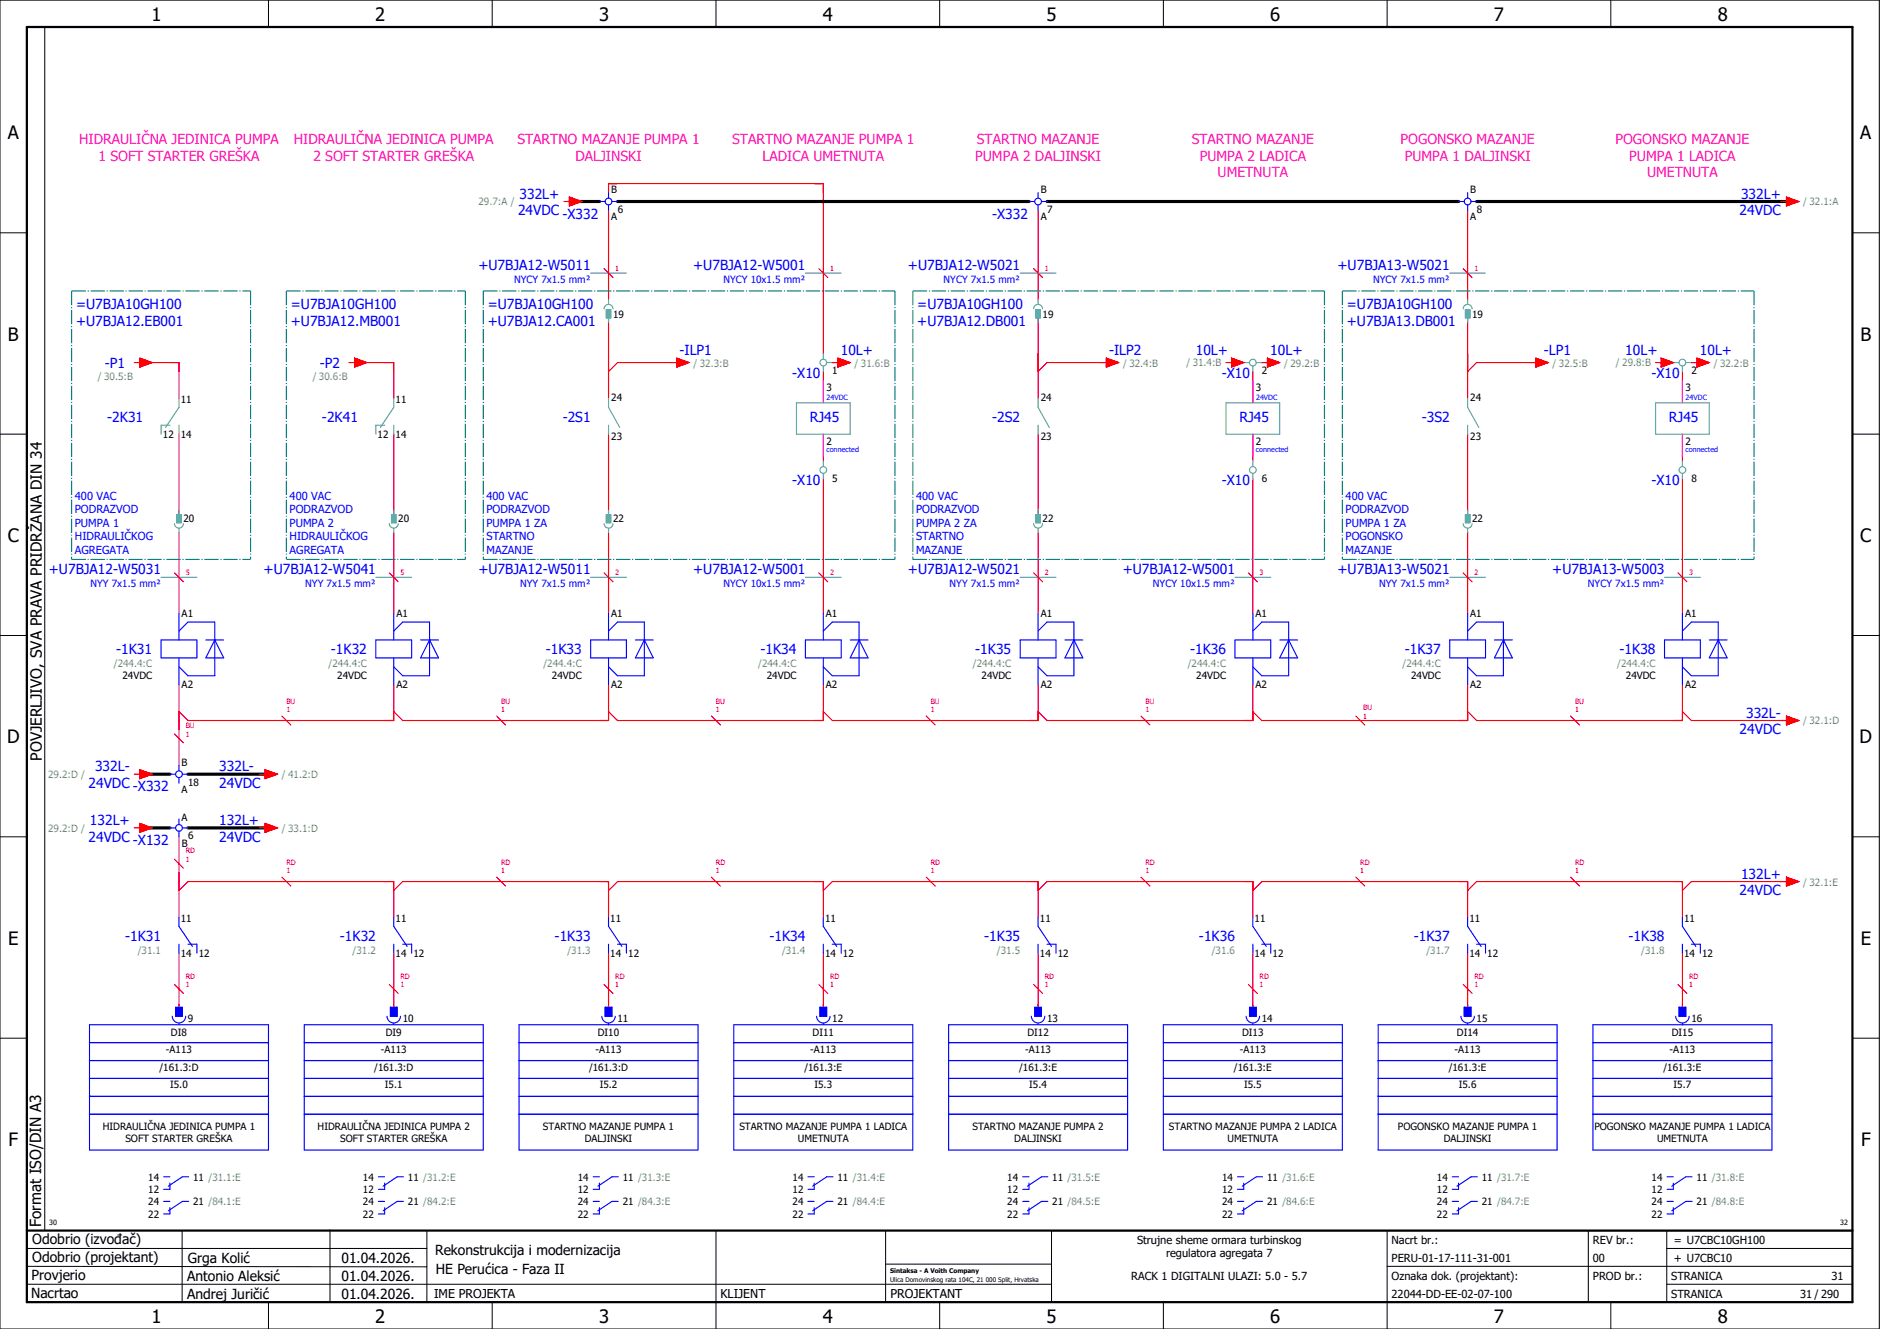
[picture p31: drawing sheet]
<svg xmlns="http://www.w3.org/2000/svg" width="420mm" height="297mm" viewBox="0 0 420 297" stroke-linecap="round" stroke-linejoin="round" font-family="sans-serif">
<defs><g id="words">
<g font-size="4.1">
<text x="33.9" y="4.7">1</text>
<text x="83.9" y="4.7">2</text>
<text x="133.9" y="4.7">3</text>
<text x="183.9" y="4.7">4</text>
<text x="233.9" y="4.7">5</text>
<text x="283.9" y="4.7">6</text>
<text x="333.9" y="4.7">7</text>
<text x="383.9" y="4.7">8</text>
<text x="1.8" y="31.2">A</text>
<text x="415.8" y="31.2">A</text>
<text x="1.8" y="76.2">B</text>
<text x="415.8" y="76.2">B</text>
<text x="1.8" y="121.2">C</text>
<text x="415.8" y="121.2">C</text>
<text x="1.6" y="166.2">D</text>
<text x="415.6" y="166.2">D</text>
<text x="1.8" y="211.2">E</text>
<text x="415.8" y="211.2">E</text>
<text x="1.9" y="256.2">F</text>
<text x="415.9" y="256.2">F</text>
<text x="33.9" y="295.7">1</text>
<text x="83.9" y="295.7">2</text>
<text x="133.9" y="295.7">3</text>
<text x="183.9" y="295.7">4</text>
<text x="233.9" y="295.7">5</text>
<text x="283.9" y="295.7">6</text>
<text x="333.9" y="295.7">7</text>
<text x="383.9" y="295.7">8</text>
</g>
<g font-size="3.4">
<text x="9.4" y="170" transform="rotate(-90 9.4 170)">POVJERLJIVO, SVA PRAVA PRIDRŽANA DIN 34</text>
<text x="9.2" y="274.3" transform="rotate(-90 9.2 274.3)">Format ISO/DIN A3</text>
</g>
<g font-size="3.1" fill="#f0f">
<text x="17.7" y="32.1">HIDRAULIČNA JEDINICA PUMPA</text>
<text x="22" y="35.9">1 SOFT STARTER GREŠKA</text>
<text x="65.7" y="32.1">HIDRAULIČNA JEDINICA PUMPA</text>
<text x="70" y="35.9">2 SOFT STARTER GREŠKA</text>
<text x="115.6" y="32.1">STARTNO MAZANJE PUMPA 1</text>
<text x="128.6" y="35.9">DALJINSKI</text>
<text x="163.6" y="32.1">STARTNO MAZANJE PUMPA 1</text>
<text x="170.4" y="35.9">LADICA UMETNUTA</text>
<text x="217.9" y="35.9">PUMPA 2 DALJINSKI</text>
<text x="218.3" y="32.1">STARTNO MAZANJE</text>
<text x="266.3" y="32.1">STARTNO MAZANJE</text>
<text x="268.1" y="35.9">PUMPA 2 LADICA</text>
<text x="313" y="32.1">POGONSKO MAZANJE</text>
<text x="313.9" y="35.9">PUMPA 1 DALJINSKI</text>
<text x="361" y="32.1">POGONSKO MAZANJE</text>
<text x="364.1" y="35.9">PUMPA 1 LADICA</text>
<text x="272.1" y="39.6">UMETNUTA</text>
<text x="368.1" y="39.6">UMETNUTA</text>
</g>
<g font-size="3.1" fill="#00f">
<text x="116.1" y="44.4">332L+</text>
<text x="389.1" y="44.4">332L+</text>
<text x="115.8" y="48.1">24VDC -X332</text>
<text x="221.7" y="48.8">-X332</text>
<text x="388.8" y="48.1">24VDC</text>
<text x="106.9" y="60.4">+U7BJA12-W5011</text>
<text x="154.9" y="60.4">+U7BJA12-W5001</text>
<text x="202.9" y="60.4">+U7BJA12-W5021</text>
<text x="298.9" y="60.4">+U7BJA13-W5021</text>
<text x="17" y="69.1">=U7BJA10GH100</text>
<text x="65" y="69.1">=U7BJA10GH100</text>
<text x="109" y="69.1">=U7BJA10GH100</text>
<text x="205" y="69.1">=U7BJA10GH100</text>
<text x="301" y="69.1">=U7BJA10GH100</text>
<text x="17" y="72.9">+U7BJA12.EB001</text>
<text x="65" y="72.9">+U7BJA12.MB001</text>
<text x="109" y="72.9">+U7BJA12.CA001</text>
<text x="205" y="72.9">+U7BJA12.DB001</text>
<text x="301" y="72.9">+U7BJA13.DB001</text>
<text x="23.5" y="82.2">-P1</text>
<text x="71.5" y="82.2">-P2</text>
<text x="151.9" y="79.3">-ILP1</text>
<text x="187.9" y="79.3">10L+</text>
<text x="247.9" y="79.3">-ILP2</text>
<text x="267.2" y="79.3">10L+</text>
<text x="283.9" y="79.3">10L+</text>
<text x="345" y="79.3">-LP1</text>
<text x="363.2" y="79.3">10L+</text>
<text x="379.9" y="79.3">10L+</text>
<text x="177.1" y="84.5">-X10</text>
<text x="273.1" y="84.5">-X10</text>
<text x="369.1" y="84.5">-X10</text>
<text x="24" y="94.3">-2K31</text>
<text x="72" y="94.3">-2K41</text>
<text x="125.8" y="94.3">-2S1</text>
<text x="181" y="94.4">RJ45</text>
<text x="221.8" y="94.3">-2S2</text>
<text x="277" y="94.4">RJ45</text>
<text x="317.8" y="94.3">-3S2</text>
<text x="373" y="94.4">RJ45</text>
<text x="177.1" y="108.5">-X10</text>
<text x="273.1" y="108.5">-X10</text>
<text x="369.1" y="108.5">-X10</text>
<text x="10.9" y="128.4">+U7BJA12-W5031</text>
<text x="58.9" y="128.4">+U7BJA12-W5041</text>
<text x="106.9" y="128.4">+U7BJA12-W5011</text>
<text x="154.9" y="128.4">+U7BJA12-W5001</text>
<text x="202.9" y="128.4">+U7BJA12-W5021</text>
<text x="250.9" y="128.4">+U7BJA12-W5001</text>
<text x="298.9" y="128.4">+U7BJA13-W5021</text>
<text x="346.9" y="128.4">+U7BJA13-W5003</text>
<text x="26" y="146.3">-1K31</text>
<text x="74" y="146.3">-1K32</text>
<text x="122" y="146.3">-1K33</text>
<text x="170" y="146.3">-1K34</text>
<text x="218" y="146.3">-1K35</text>
<text x="266" y="146.3">-1K36</text>
<text x="314" y="146.3">-1K37</text>
<text x="362" y="146.3">-1K38</text>
<text x="390.2" y="160.4">332L-</text>
<text x="388.8" y="164.1">24VDC</text>
<text x="21.2" y="172.4">332L-</text>
<text x="49" y="172.4">332L-</text>
<text x="19.8" y="176.1">24VDC -X332</text>
<text x="49" y="176.1">24VDC</text>
<text x="20.1" y="184.4">132L+</text>
<text x="49" y="184.4">132L+</text>
<text x="19.8" y="188.1">24VDC -X132</text>
<text x="49" y="188.1">24VDC</text>
<text x="389.1" y="196.4">132L+</text>
<text x="388.8" y="200.1">24VDC</text>
<text x="28" y="210.3">-1K31</text>
<text x="76" y="210.3">-1K32</text>
<text x="124" y="210.3">-1K33</text>
<text x="172" y="210.3">-1K34</text>
<text x="220" y="210.3">-1K35</text>
<text x="268" y="210.3">-1K36</text>
<text x="316" y="210.3">-1K37</text>
<text x="364" y="210.3">-1K38</text>
</g>
<g font-size="3.1">
<text x="7.2" y="278.1">Odobrio (izvođač)</text>
<text x="97.2" y="280.5">Rekonstrukcija i modernizacija</text>
<text x="7.1" y="286.1">Provjerio</text>
<text x="7.2" y="282.1">Odobrio (projektant)</text>
<text x="41.8" y="286.2">Antonio Aleksić</text>
<text x="42" y="282.3">Grga Kolić</text>
<text x="76.3" y="282.3">01.04.2026.</text>
<text x="76.3" y="286.3">01.04.2026.</text>
<text x="97.4" y="284.8">HE Perućica - Faza II</text>
<text x="6.9" y="290">Nacrtao</text>
<text x="41.8" y="290.3">Andrej Juričić</text>
<text x="76.3" y="290.3">01.04.2026.</text>
</g>
<g font-size="2.7">
<text x="97" y="290.1">IME PROJEKTA</text>
<text x="161" y="290.1">KLIJENT</text>
<text x="199" y="290.1">PROJEKTANT</text>
</g>
<g font-size="2.5" fill="#00f">
<text x="16.7" y="111.7">400 VAC</text>
<text x="64.7" y="111.7">400 VAC</text>
<text x="108.7" y="111.7">400 VAC</text>
<text x="204.7" y="111.7">400 VAC</text>
<text x="300.7" y="111.7">400 VAC</text>
<text x="16.7" y="114.7">PODRAZVOD</text>
<text x="16.7" y="117.7">PUMPA 1</text>
<text x="64.7" y="114.7">PODRAZVOD</text>
<text x="64.7" y="117.7">PUMPA 2</text>
<text x="108.7" y="114.7">PODRAZVOD</text>
<text x="108.7" y="117.7">PUMPA 1 ZA</text>
<text x="204.7" y="114.7">PODRAZVOD</text>
<text x="204.7" y="117.7">PUMPA 2 ZA</text>
<text x="300.7" y="114.7">PODRAZVOD</text>
<text x="300.7" y="117.7">PUMPA 1 ZA</text>
<text x="16.7" y="120.7">HIDRAULIČKOG</text>
<text x="16.7" y="123.7">AGREGATA</text>
<text x="64.7" y="120.7">HIDRAULIČKOG</text>
<text x="64.7" y="123.7">AGREGATA</text>
<text x="108.7" y="120.7">STARTNO</text>
<text x="108.7" y="123.7">MAZANJE</text>
<text x="204.7" y="120.7">STARTNO</text>
<text x="204.7" y="123.7">MAZANJE</text>
<text x="300.7" y="120.7">POGONSKO</text>
<text x="300.7" y="123.7">MAZANJE</text>
</g>
<g font-size="2.5">
<text x="254.1" y="278">Strujne sheme ormara turbinskog</text>
<text x="260.6" y="281">regulatora agregata 7</text>
<text x="311" y="278">Nacrt br.:</text>
<text x="356" y="278">REV br.:</text>
<text x="374.1" y="278">= U7CBC10GH100</text>
<text x="252.8" y="286">RACK 1 DIGITALNI ULAZI: 5.0 - 5.7</text>
<text x="311" y="286">Oznaka dok. (projektant):</text>
<text x="311" y="282">PERU-01-17-111-31-001</text>
<text x="356" y="286">PROD br.:</text>
<text x="356" y="282">00</text>
<text x="373.5" y="286">STRANICA</text>
<text x="374.1" y="282.1">+ U7CBC10</text>
<text x="409.3" y="286">31</text>
<text x="311" y="290">22044-DD-EE-02-07-100</text>
<text x="373.5" y="290">STRANICA</text>
<text x="402.3" y="290">31 / 290</text>
</g>
<g font-size="2.2" fill="#7ca552">
<text x="106.9" y="45.9">29.7:A /</text>
<text x="403" y="45.9">/ 32.1:A</text>
<text x="155" y="81.9">/ 32.3:B</text>
<text x="191" y="81.9">/ 31.6:B</text>
<text x="251" y="81.9">/ 32.4:B</text>
<text x="265.2" y="81.9">/ 31.4:B</text>
<text x="287" y="81.9">/ 29.2:B</text>
<text x="347" y="81.9">/ 32.5:B</text>
<text x="361.2" y="81.9">/ 29.8:B</text>
<text x="383" y="81.9">/ 32.2:B</text>
<text x="21.9" y="85">/ 30.5:B</text>
<text x="69.9" y="85">/ 30.6:B</text>
<text x="25.5" y="149.2">/244.4:C</text>
<text x="73.5" y="149.2">/244.4:C</text>
<text x="121.5" y="149.2">/244.4:C</text>
<text x="169.5" y="149.2">/244.4:C</text>
<text x="217.5" y="149.2">/244.4:C</text>
<text x="265.5" y="149.2">/244.4:C</text>
<text x="313.5" y="149.2">/244.4:C</text>
<text x="361.5" y="149.2">/244.4:C</text>
<text x="403" y="161.9">/ 32.1:D</text>
<text x="10.8" y="173.9">29.2:D /</text>
<text x="63" y="173.9">/ 41.2:D</text>
<text x="10.8" y="185.9">29.2:D /</text>
<text x="63" y="185.9">/ 33.1:D</text>
<text x="403" y="197.9">/ 32.1:E</text>
<text x="30.8" y="213.2">/31.1</text>
<text x="78.8" y="213.2">/31.2</text>
<text x="126.8" y="213.2">/31.3</text>
<text x="174.8" y="213.2">/31.4</text>
<text x="222.8" y="213.2">/31.5</text>
<text x="270.8" y="213.2">/31.6</text>
<text x="318.8" y="213.2">/31.7</text>
<text x="366.8" y="213.2">/31.8</text>
</g>
<g font-size="2.2">
<text x="136.6" y="43.2">B</text>
<text x="138.1" y="47.6">6</text>
<text x="232.6" y="43.2">B</text>
<text x="234.1" y="47.6">7</text>
<text x="328.6" y="43.2">B</text>
<text x="330.1" y="47.6">8</text>
<text x="136.6" y="49.2">A</text>
<text x="232.6" y="49.2">A</text>
<text x="328.6" y="49.2">A</text>
<text x="137" y="71.1">19</text>
<text x="233" y="71.1">19</text>
<text x="329" y="71.1">19</text>
<text x="186" y="83.7">1</text>
<text x="282" y="83.7">2</text>
<text x="378" y="83.7">2</text>
<text x="40.4" y="90">11</text>
<text x="88.4" y="90">11</text>
<text x="136.6" y="89.6">24</text>
<text x="184.7" y="87.5">3</text>
<text x="232.6" y="89.6">24</text>
<text x="280.7" y="87.5">3</text>
<text x="328.6" y="89.6">24</text>
<text x="376.7" y="87.5">3</text>
<text x="36.4" y="97.9">12</text>
<text x="40.4" y="97.9">14</text>
<text x="84.4" y="97.9">12</text>
<text x="88.4" y="97.9">14</text>
<text x="136.6" y="98.3">23</text>
<text x="184.7" y="99.4">2</text>
<text x="232.6" y="98.3">23</text>
<text x="280.7" y="99.4">2</text>
<text x="328.6" y="98.3">23</text>
<text x="376.7" y="99.4">2</text>
<text x="186" y="107.7">5</text>
<text x="282" y="107.7">6</text>
<text x="378" y="107.7">8</text>
<text x="41" y="116.7">20</text>
<text x="89" y="116.7">20</text>
<text x="137" y="116.7">22</text>
<text x="233" y="116.7">22</text>
<text x="329" y="116.7">22</text>
<text x="40.6" y="138">A1</text>
<text x="88.6" y="138">A1</text>
<text x="136.6" y="138">A1</text>
<text x="184.6" y="138">A1</text>
<text x="232.6" y="138">A1</text>
<text x="280.6" y="138">A1</text>
<text x="328.6" y="138">A1</text>
<text x="376.6" y="138">A1</text>
<text x="27.4" y="151.9">24VDC</text>
<text x="40.6" y="153.9">A2</text>
<text x="75.4" y="151.9">24VDC</text>
<text x="88.6" y="153.9">A2</text>
<text x="123.4" y="151.9">24VDC</text>
<text x="136.6" y="153.9">A2</text>
<text x="171.4" y="151.9">24VDC</text>
<text x="184.6" y="153.9">A2</text>
<text x="219.4" y="151.9">24VDC</text>
<text x="232.6" y="153.9">A2</text>
<text x="267.4" y="151.9">24VDC</text>
<text x="280.6" y="153.9">A2</text>
<text x="315.4" y="151.9">24VDC</text>
<text x="328.6" y="153.9">A2</text>
<text x="363.4" y="151.9">24VDC</text>
<text x="376.6" y="153.9">A2</text>
<text x="40.6" y="171.2">B</text>
<text x="40.6" y="177.2">A</text>
<text x="42.1" y="175.6">18</text>
<text x="40.6" y="183.4">A</text>
<text x="40.6" y="189.3">B</text>
<text x="42.1" y="187.6">6</text>
<text x="40.4" y="206">11</text>
<text x="88.4" y="206">11</text>
<text x="136.4" y="206">11</text>
<text x="184.4" y="206">11</text>
<text x="232.4" y="206">11</text>
<text x="280.4" y="206">11</text>
<text x="328.4" y="206">11</text>
<text x="376.4" y="206">11</text>
<text x="40.4" y="213.9">14</text>
<text x="44.4" y="213.9">12</text>
<text x="88.4" y="213.9">14</text>
<text x="92.4" y="213.9">12</text>
<text x="136.4" y="213.9">14</text>
<text x="140.4" y="213.9">12</text>
<text x="184.4" y="213.9">14</text>
<text x="188.4" y="213.9">12</text>
<text x="232.4" y="213.9">14</text>
<text x="236.4" y="213.9">12</text>
<text x="280.4" y="213.9">14</text>
<text x="284.4" y="213.9">12</text>
<text x="328.4" y="213.9">14</text>
<text x="332.4" y="213.9">12</text>
<text x="376.4" y="213.9">14</text>
<text x="380.4" y="213.9">12</text>
<text x="38.2" y="231.5">DI8</text>
<text x="42" y="228.4">9</text>
<text x="86.2" y="231.5">DI9</text>
<text x="90" y="228.4">10</text>
<text x="133.6" y="231.5">DI10</text>
<text x="138" y="228.4">11</text>
<text x="181.6" y="231.5">DI11</text>
<text x="186" y="228.4">12</text>
<text x="229.6" y="231.5">DI12</text>
<text x="234" y="228.4">13</text>
<text x="277.6" y="231.5">DI13</text>
<text x="282" y="228.4">14</text>
<text x="325.6" y="231.5">DI14</text>
<text x="330" y="228.4">15</text>
<text x="373.6" y="231.5">DI15</text>
<text x="378" y="228.4">16</text>
<text x="35.6" y="239.3">/161.3:D</text>
<text x="37.1" y="235.3">-A113</text>
<text x="83.6" y="239.3">/161.3:D</text>
<text x="85.1" y="235.3">-A113</text>
<text x="131.6" y="239.3">/161.3:D</text>
<text x="133.1" y="235.3">-A113</text>
<text x="179.8" y="239.3">/161.3:E</text>
<text x="181.1" y="235.3">-A113</text>
<text x="227.8" y="239.3">/161.3:E</text>
<text x="229.1" y="235.3">-A113</text>
<text x="275.8" y="239.3">/161.3:E</text>
<text x="277.1" y="235.3">-A113</text>
<text x="323.8" y="239.3">/161.3:E</text>
<text x="325.1" y="235.3">-A113</text>
<text x="371.8" y="239.3">/161.3:E</text>
<text x="373.1" y="235.3">-A113</text>
<text x="38" y="243.3">I5.0</text>
<text x="86" y="243.3">I5.1</text>
<text x="134" y="243.3">I5.2</text>
<text x="182" y="243.3">I5.3</text>
<text x="230" y="243.3">I5.4</text>
<text x="278" y="243.3">I5.5</text>
<text x="326" y="243.3">I5.6</text>
<text x="374" y="243.3">I5.7</text>
<text x="23" y="252.6">HIDRAULIČNA JEDINICA PUMPA 1</text>
<text x="28" y="255.3">SOFT STARTER GREŠKA</text>
<text x="71" y="252.6">HIDRAULIČNA JEDINICA PUMPA 2</text>
<text x="76" y="255.3">SOFT STARTER GREŠKA</text>
<text x="121.3" y="252.6">STARTNO MAZANJE PUMPA 1</text>
<text x="130.7" y="255.3">DALJINSKI</text>
<text x="165.3" y="252.6">STARTNO MAZANJE PUMPA 1 LADICA</text>
<text x="178.3" y="255.3">UMETNUTA</text>
<text x="217.3" y="252.6">STARTNO MAZANJE PUMPA 2</text>
<text x="226.7" y="255.3">DALJINSKI</text>
<text x="261.3" y="252.6">STARTNO MAZANJE PUMPA 2 LADICA</text>
<text x="274.3" y="255.3">UMETNUTA</text>
<text x="312.4" y="252.6">POGONSKO MAZANJE PUMPA 1</text>
<text x="322.7" y="255.3">DALJINSKI</text>
<text x="356.3" y="252.6">POGONSKO MAZANJE PUMPA 1 LADICA</text>
<text x="370.3" y="255.3">UMETNUTA</text>
<text x="33.1" y="263.9">14</text>
<text x="43.2" y="263.9">11 /31.1:E</text>
<text x="81.1" y="263.9">14</text>
<text x="91.2" y="263.9">11 /31.2:E</text>
<text x="129.1" y="263.9">14</text>
<text x="139.2" y="263.9">11 /31.3:E</text>
<text x="177.1" y="263.9">14</text>
<text x="187.2" y="263.9">11 /31.4:E</text>
<text x="225.1" y="263.9">14</text>
<text x="235.2" y="263.9">11 /31.5:E</text>
<text x="273.1" y="263.9">14</text>
<text x="283.2" y="263.9">11 /31.6:E</text>
<text x="321.1" y="263.9">14</text>
<text x="331.2" y="263.9">11 /31.7:E</text>
<text x="369.1" y="263.9">14</text>
<text x="379.2" y="263.9">11 /31.8:E</text>
<text x="33.1" y="266.7">12</text>
<text x="33.1" y="269.4">24</text>
<text x="43.2" y="269.4">21 /84.1:E</text>
<text x="81.1" y="266.7">12</text>
<text x="81.1" y="269.4">24</text>
<text x="91.2" y="269.4">21 /84.2:E</text>
<text x="129.1" y="266.7">12</text>
<text x="129.1" y="269.4">24</text>
<text x="139.2" y="269.4">21 /84.3:E</text>
<text x="177.1" y="266.7">12</text>
<text x="177.1" y="269.4">24</text>
<text x="187.2" y="269.4">21 /84.4:E</text>
<text x="225.1" y="266.7">12</text>
<text x="225.1" y="269.4">24</text>
<text x="235.2" y="269.4">21 /84.5:E</text>
<text x="273.1" y="266.7">12</text>
<text x="273.1" y="269.4">24</text>
<text x="283.2" y="269.4">21 /84.6:E</text>
<text x="321.1" y="266.7">12</text>
<text x="321.1" y="269.4">24</text>
<text x="331.2" y="269.4">21 /84.7:E</text>
<text x="369.1" y="266.7">12</text>
<text x="369.1" y="269.4">24</text>
<text x="379.2" y="269.4">21 /84.8:E</text>
<text x="33.1" y="272.2">22</text>
<text x="81.1" y="272.2">22</text>
<text x="129.1" y="272.2">22</text>
<text x="177.1" y="272.2">22</text>
<text x="225.1" y="272.2">22</text>
<text x="273.1" y="272.2">22</text>
<text x="321.1" y="272.2">22</text>
<text x="369.1" y="272.2">22</text>
</g>
<g font-size="2.2" fill="#00f">
<text x="114.9" y="63.3">NYCY 7x1.5 mm²</text>
<text x="161.7" y="63.3">NYCY 10x1.5 mm²</text>
<text x="210.9" y="63.3">NYCY 7x1.5 mm²</text>
<text x="306.9" y="63.3">NYCY 7x1.5 mm²</text>
<text x="20.2" y="131.3">NYY 7x1.5 mm²</text>
<text x="68.2" y="131.3">NYY 7x1.5 mm²</text>
<text x="116.2" y="131.3">NYY 7x1.5 mm²</text>
<text x="161.7" y="131.3">NYCY 10x1.5 mm²</text>
<text x="212.2" y="131.3">NYY 7x1.5 mm²</text>
<text x="257.7" y="131.3">NYCY 10x1.5 mm²</text>
<text x="308.2" y="131.3">NYY 7x1.5 mm²</text>
<text x="354.9" y="131.3">NYCY 7x1.5 mm²</text>
</g>
<g font-size="1.6" fill="#f00">
<text x="137.5" y="60.5">1</text>
<text x="185.5" y="60.5">1</text>
<text x="233.5" y="60.5">1</text>
<text x="329.5" y="60.5">1</text>
<text x="41.5" y="128.5">5</text>
<text x="89.5" y="128.5">5</text>
<text x="137.5" y="128.5">2</text>
<text x="185.5" y="128.5">2</text>
<text x="233.5" y="128.5">2</text>
<text x="281.5" y="128.5">3</text>
<text x="329.5" y="128.5">2</text>
<text x="377.5" y="128.5">3</text>
<text x="64" y="159.2">1</text>
<text x="64" y="157.3">BU</text>
<text x="112" y="159.2">1</text>
<text x="112" y="157.3">BU</text>
<text x="160" y="159.2">1</text>
<text x="160" y="157.3">BU</text>
<text x="208" y="159.2">1</text>
<text x="208" y="157.3">BU</text>
<text x="256" y="159.2">1</text>
<text x="256" y="157.3">BU</text>
<text x="304.7" y="160.7">1</text>
<text x="304.7" y="158.7">BU</text>
<text x="352" y="159.2">1</text>
<text x="352" y="157.3">BU</text>
<text x="41.5" y="164.7">1</text>
<text x="41.5" y="162.8">BU</text>
<text x="41.5" y="190.8">RD</text>
<text x="41.5" y="192.7">1</text>
<text x="64" y="195.2">1</text>
<text x="64" y="193.3">RD</text>
<text x="112" y="195.2">1</text>
<text x="112" y="193.3">RD</text>
<text x="160" y="195.2">1</text>
<text x="160" y="193.3">RD</text>
<text x="208" y="195.2">1</text>
<text x="208" y="193.3">RD</text>
<text x="256" y="195.2">1</text>
<text x="256" y="193.3">RD</text>
<text x="304" y="195.2">1</text>
<text x="304" y="193.3">RD</text>
<text x="352" y="195.2">1</text>
<text x="352" y="193.3">RD</text>
<text x="41.5" y="220.7">1</text>
<text x="41.5" y="218.8">RD</text>
<text x="89.5" y="220.7">1</text>
<text x="89.5" y="218.8">RD</text>
<text x="137.5" y="220.7">1</text>
<text x="137.5" y="218.8">RD</text>
<text x="185.5" y="220.7">1</text>
<text x="185.5" y="218.8">RD</text>
<text x="233.5" y="220.7">1</text>
<text x="233.5" y="218.8">RD</text>
<text x="281.5" y="220.7">1</text>
<text x="281.5" y="218.8">RD</text>
<text x="329.5" y="220.7">1</text>
<text x="329.5" y="218.8">RD</text>
<text x="377.5" y="220.7">1</text>
<text x="377.5" y="218.8">RD</text>
</g>
<g font-size="1.6" fill="#00f">
<text x="184.7" y="89.5">24VDC</text>
<text x="280.7" y="89.5">24VDC</text>
<text x="376.7" y="89.5">24VDC</text>
<text x="184.7" y="101">connected</text>
<text x="280.7" y="101">connected</text>
<text x="376.7" y="101">connected</text>
</g>
<g font-size="1.6">
<text x="11" y="273.7">30</text>
<text x="411.2" y="273.7">32</text>
</g>
<g font-size="1.4">
<text x="198.9" y="284.4">Sintaksa - A Voith Company</text>
<text x="198.9" y="286.4">Ulica Domovinskog rata 104C, 21 000 Split, Hrvatska</text>
</g>
</g></defs>
<g fill="none" stroke="#000" stroke-width=".22">
<path d="M0 0h420v297h-420zM10 6v269M60 0v6M110 0v6M160 0v6M210 0v6M260 0v6M310 0v6M360 0v6M0 52h6M414 52h6M0 97h6"/>
<path d="M414 97h6M0 142h6M414 142h6M414 176.3v87.4M0 187h6M414 187h6M0 232h6M414 232h6M6 279h89.4M40.7 275v16M73.7 274.9v16M95.4 275.1v16"/>
<path d="M160 275v22M197.9 275.1v16M310 275v22M355 275v16M372.5 279h41.5M372.5 275v16M414 275h-179v16M6 283l89.4 .1M6 287h229M60 291v6M110 291v6M197.9 282.5h37.1"/>
<path d="M210 291v6M260 291v6M310 283h104M360 291v6M372.5 287h41.5"/>
</g>
<path d="M6 6h408v285h-408zM6 275h408" fill="none" stroke="#000" stroke-width=".5"/>
<g fill="none" stroke="#f00" stroke-width=".25">
<path d="M126 45h1.3M127.3 44l2.7 1-2.7 1zM136 43v-2h48v38M136 47v20M232 47v20M328 47v20M398 45h1.2M399.2 44l2.8 1-2.8 1zM135 60l2 2M136 71v18M183 60l2 2M231 60l2 2"/>
<path d="M232 71v18M327 60l2 2M328 71v18M30 81h1.3M31.3 80l2.7 1-2.7 1zM32 81h8v8M40 97v18M78 81h1.3M79.3 80l2.7 1-2.7 1zM80 81h8v8M88 97v18M136 97v18"/>
<path d="M151.2 80l2.8 1-2.8 1zM152 81h-14l-2 2M184 83v7M184 97v6M186 81h2M187.2 80l2.8 1-2.8 1zM232 97v18M247.2 80l2.8 1-2.8 1zM248 81h-14l-2 2M274 81h1.2M275.2 80l2.8 1-2.8 1zM276 81h2"/>
<path d="M280 83v7M280 97v6M282 81h2M283.2 80l2.8 1-2.8 1zM328 97v18M343.2 80l2.8 1-2.8 1zM344 81h-14l-2 2M370 81h1.2M371.2 80l2.8 1-2.8 1zM372 81h2M376 83v7M376 97v6"/>
<path d="M378 81h2M379.3 80l2.7 1-2.7 1zM40 119v18M88 119v18M136 119v18M184 107v30M232 119v18M280 107v30M328 119v18M376 107v30M39 128l2 2M87 128l2 2"/>
<path d="M135 128l2 2M183 128l2 2M231 128l2 2M279 128l2 2M327 128l2 2M375 128l2 2M40 153v18M88 153v8h-46l-2-2M136 153v8h-46l-2-2M184 153v8h-46l-2-2M232 153v8h-46l-2-2M280 153v8h-46l-2-2"/>
<path d="M328 153v8h-46l-2-2M376 153v8h-46l-2-2M376 159l2 2h22M30 173h1.3M31.3 172l2.7 1-2.7 1zM39 164l2 2M58 173h1.3M59.3 172l2.7 1-2.7 1zM63 160l2 2M111 160l2 2M159 160l2 2M207 160l2 2"/>
<path d="M255 160l2 2M303 160l2 2M351 160l2 2M399.2 160l2.8 1-2.8 1zM30 185h1.3M31.3 184l2.7 1-2.7 1zM39 192l2 2M40 199l2-2h46v8M40 187v18M58 185h1.3M59.3 184l2.7 1-2.7 1zM63 196l2 2"/>
<path d="M88 199l2-2h46v8M111 196l2 2M136 199l2-2h46v8M159 196l2 2M184 199l2-2h46v8M207 196l2 2M232 199l2-2h46v8M255 196l2 2M280 199l2-2h46v8M303 196l2 2M328 199l2-2h46v8M351 196l2 2"/>
<path d="M399.2 196l2.8 1-2.8 1zM400 197h-22l-2 2M40 213v12M88 213v12M136 213v12M184 213v12M232 213v12M280 213v12M328 213v12M376 213v12M39 220l2 2M87 220l2 2"/>
<path d="M135 220l2 2M183 220l2 2M231 220l2 2M279 220l2 2M327 220l2 2M375 220l2 2"/>
</g>
<path d="M128 45h6M138 45h92M234 45h92M330 45h70M32 173h6M42 173h18M32 185h6M42 185h18" fill="none" stroke="#000" stroke-width=".7"/>
<path d="M184 85v5M184 97v5M280 85v5M280 97v5M376 85v5M376 97v5" fill="none" stroke="#f0f" stroke-width=".25"/>
<g fill="none" stroke="#52a5a5" stroke-width=".25">
<path d="M132 61h8M135 69a1 1 0 0 1 1-1 1 1 0 0 1 1 1M135.5 69.2h1v1.8h-1zM136 67v1M136 71v1M180 61h8M184 79v1.3M228 61h8M231 69a1 1 0 0 1 1-1 1 1 0 0 1 1 1M231.5 69.2h1v1.8h-1zM232 67v1M232 71v1"/>
<path d="M324 61h8M327 69a1 1 0 0 1 1-1 1 1 0 0 1 1 1M327.5 69.2h1v1.8h-1zM328 67v1M328 71v1M38 95h-2v2M40 95v2M40 89v2l-3 4.5M86 95h-2v2M88 95v2M88 89v2l-3 4.5M136 89v2l2.5 4.5"/>
<path d="M136 95v2M178 90h12v7h-12zM184 81.8v1.2M184.8 81h1.2M232 89v2l2.5 4.5M232 95v2M274 90h12v7h-12zM278 81h1.3M280 81.8v1.2M280.8 81h1.2M328 89v2l2.5 4.5M328 95v2"/>
<path d="M370 90h12v7h-12zM374 81h1.2M376 81.8v1.2M376.7 81h1.3M39 117a1 1 0 0 0 1 1 1 1 0 0 0 1-1M39.5 115h1v1.8h-1zM40 114v1M40 118v1M87 117a1 1 0 0 0 1 1 1 1 0 0 0 1-1M87.5 115h1v1.8h-1zM88 114v1M88 118v1"/>
<path d="M135 117a1 1 0 0 0 1 1 1 1 0 0 0 1-1M135.5 115h1v1.8h-1zM136 114v1M136 118v1M184 103v1.3M184 105.8v1.2M231 117a1 1 0 0 0 1 1 1 1 0 0 0 1-1M231.5 115h1v1.8h-1zM232 114v1M232 118v1M280 103v1.3M280 105.8v1.2"/>
<path d="M327 117a1 1 0 0 0 1 1 1 1 0 0 0 1-1M327.5 115h1v1.8h-1zM328 114v1M328 118v1M376 103v1.3M376 105.8v1.2M36 129h8M84 129h8M132 129h8M180 129h8M228 129h8M276 129h8"/>
<path d="M324 129h8M372 129h8"/>
<circle cx="184" cy="81" r=".75"/>
<circle cx="280" cy="81" r=".75"/>
<circle cx="376" cy="81" r=".75"/>
<circle cx="184" cy="105" r=".75"/>
<circle cx="280" cy="105" r=".75"/>
<circle cx="376" cy="105" r=".75"/>
</g>
<g fill="none" stroke="#00f" stroke-width=".25">
<path d="M134 45h1.3M136 43v1.3M136 45.8v1.2M136.8 45h1.2M230 45h1.3M232 43v1.3M232 45.8v1.2M232.8 45h1.2M326 45h1.3M328 43v1.3M328 45.8v1.2M328.8 45h1.2"/>
<path d="M40 137v6M88 137v6M136 137v6M184 137v6M232 137v6M280 137v6M328 137v6M376 137v6M36 143h8v4h-8zM40 147v6M40 141l2-2h6v12h-6l-2-2M46 143h4"/>
<path d="M48 143h.1M48 143l2 4h-4zM84 143h8v4h-8zM88 147v6M88 141l2-2h6v12h-6l-2-2M94 143h4M96 143h.1M96 143l2 4h-4zM132 143h8v4h-8zM136 147v6M136 141l2-2h6v12h-6l-2-2M142 143h4"/>
<path d="M144 143h.1M144 143l2 4h-4zM180 143h8v4h-8zM184 147v6M184 141l2-2h6v12h-6l-2-2M190 143h4M192 143h.1M192 143l2 4h-4zM228 143h8v4h-8zM232 147v6M232 141l2-2h6v12h-6l-2-2M238 143h4"/>
<path d="M240 143h.1M240 143l2 4h-4zM276 143h8v4h-8zM280 147v6M280 141l2-2h6v12h-6l-2-2M286 143h4M288 143h.1M288 143l2 4h-4zM324 143h8v4h-8zM328 147v6M328 141l2-2h6v12h-6l-2-2M334 143h4"/>
<path d="M336 143h.1M336 143l2 4h-4zM372 143h8v4h-8zM376 147v6M376 141l2-2h6v12h-6l-2-2M382 143h4M384 143h.1M384 143l2 4h-4zM38 173h1.3M40 171v1.3M40 173.8v1.2M40.8 173h1.2"/>
<path d="M38 185h1.3M40 183v1.3M40 185.8v1.2M40.8 185h1.2M40 205v2l3 4.5M40 211v2M42 211h2v2M88 205v2l3 4.5M88 211v2M90 211h2v2M136 205v2l3 4.5M136 211v2"/>
<path d="M138 211h2v2M184 205v2l3 4.5M184 211v2M186 211h2v2M232 205v2l3 4.5M232 211v2M234 211h2v2M280 205v2l3 4.5M280 211v2M282 211h2v2M328 205v2l3 4.5M328 211v2"/>
<path d="M330 211h2v2M376 205v2l3 4.5M376 211v2M378 211h2v2M20 237h40M20 229h40v28h-40zM20 233h40M38.5 227.1a1.5 1.5 0 0 0 1.5 1.5 1.5 1.5 0 0 0 1.5-1.5M39.3 225.1h1.5v2h-1.5zM40 228.7v.3M68 237h40M68 233h40"/>
<path d="M68 229h40v28h-40zM86.5 227.1a1.5 1.5 0 0 0 1.5 1.5 1.5 1.5 0 0 0 1.5-1.5M87.3 225.1h1.5v2h-1.5zM88 228.7v.3M116 237h40M116 233h40M116 229h40v28h-40zM134.5 227.1a1.5 1.5 0 0 0 1.5 1.5 1.5 1.5 0 0 0 1.5-1.5M135.3 225.1h1.5v2h-1.5zM136 228.7v.3M164 237h40M164 233h40"/>
<path d="M164 229h40v28h-40zM182.5 227.1a1.5 1.5 0 0 0 1.5 1.5 1.5 1.5 0 0 0 1.5-1.5M183.3 225.1h1.5v2h-1.5zM184 228.7v.3M212 237h40M212 233h40M212 229h40v28h-40zM230.5 227.1a1.5 1.5 0 0 0 1.5 1.5 1.5 1.5 0 0 0 1.5-1.5M231.3 225.1h1.5v2h-1.5zM232 228.7v.3M260 237h40M260 233h40"/>
<path d="M260 229h40v28h-40zM278.5 227.1a1.5 1.5 0 0 0 1.5 1.5 1.5 1.5 0 0 0 1.5-1.5M279.3 225.1h1.5v2h-1.5zM280 228.7v.3M308 237h40M308 233h40M308 229h40v28h-40zM326.5 227.1a1.5 1.5 0 0 0 1.5 1.5 1.5 1.5 0 0 0 1.5-1.5M327.3 225.1h1.5v2h-1.5zM328 228.7v.3M356 237h40M356 233h40"/>
<path d="M356 229h40v28h-40zM374.5 227.1a1.5 1.5 0 0 0 1.5 1.5 1.5 1.5 0 0 0 1.5-1.5M375.2 225.1h1.5v2h-1.5zM376 228.7v.3M20 249h40M20 245h40M20 241h40M68 249h40M68 245h40M68 241h40M116 249h40M116 245h40"/>
<path d="M116 241h40M164 249h40M164 245h40M164 241h40M212 249h40M212 245h40M212 241h40M260 249h40M260 245h40M260 241h40M308 249h40M308 245h40"/>
<path d="M308 241h40M356 249h40M356 245h40M356 241h40M36.6 263h1.4M36.6 268.5h1.4M38 264.4v1.4h-1.4M38 269.9v1.4h-1.4M42.2 263h-1.4l-3.2 2.1M42.2 268.5h-1.4l-3.2 2.1M84.6 263h1.4M84.6 268.5h1.4"/>
<path d="M86 264.4v1.4h-1.4M86 269.9v1.4h-1.4M90.2 263h-1.4l-3.2 2.1M90.2 268.5h-1.4l-3.2 2.1M132.6 263h1.4M132.6 268.5h1.4M134 264.4v1.4h-1.4M134 269.9v1.4h-1.4M138.2 263h-1.4l-3.2 2.1M138.2 268.5h-1.4l-3.2 2.1M180.6 263h1.4M180.6 268.5h1.4"/>
<path d="M182 264.4v1.4h-1.4M182 269.9v1.4h-1.4M186.2 263h-1.4l-3.2 2.1M186.2 268.5h-1.4l-3.2 2.1M228.6 263h1.4M228.6 268.5h1.4M230 264.4v1.4h-1.4M230 269.9v1.4h-1.4M234.2 263h-1.4l-3.2 2.1M234.2 268.5h-1.4l-3.2 2.1M276.6 263h1.4M276.6 268.5h1.4"/>
<path d="M278 264.4v1.4h-1.4M278 269.9v1.4h-1.4M282.2 263h-1.4l-3.2 2.1M282.2 268.5h-1.4l-3.2 2.1M324.6 263h1.4M324.6 268.5h1.4M326 264.4v1.4h-1.4M326 269.9v1.4h-1.4M330.2 263h-1.4l-3.2 2.1M330.2 268.5h-1.4l-3.2 2.1M372.6 263h1.4M372.6 268.5h1.4"/>
<path d="M374 264.4v1.4h-1.4M374 269.9v1.4h-1.4M378.2 263h-1.4l-3.2 2.1M378.2 268.5h-1.4l-3.2 2.1"/>
<circle cx="136" cy="45" r=".75"/>
<circle cx="232" cy="45" r=".75"/>
<circle cx="328" cy="45" r=".75"/>
<circle cx="40" cy="173" r=".75"/>
<circle cx="40" cy="185" r=".75"/>
</g>
<g fill="#00f" stroke="#00f" stroke-width=".22">
<path d="M39.3 225.1h1.5v2h-1.5z"/>
<path d="M87.3 225.1h1.5v2h-1.5z"/>
<path d="M135.3 225.1h1.5v2h-1.5z"/>
<path d="M183.3 225.1h1.5v2h-1.5z"/>
<path d="M231.3 225.1h1.5v2h-1.5z"/>
<path d="M279.3 225.1h1.5v2h-1.5z"/>
<path d="M327.3 225.1h1.5v2h-1.5z"/>
<path d="M375.2 225.1h1.5v2h-1.5z"/>
</g>
<g fill="#52a5a5" stroke="#52a5a5" stroke-width=".22">
<path d="M39.5 115h1v1.8h-1z"/>
<path d="M87.5 115h1v1.8h-1z"/>
<path d="M327.5 69.2h1v1.8h-1z"/>
<path d="M327.5 115h1v1.8h-1z"/>
<path d="M135.5 69.2h1v1.8h-1z"/>
<path d="M135.5 115h1v1.8h-1z"/>
<path d="M231.5 69.2h1v1.8h-1z"/>
<path d="M231.5 115h1v1.8h-1z"/>
</g>
<g fill="#f00" stroke="#f00" stroke-width=".22">
<path d="M399.2 196l2.8 1-2.8 1z"/>
<path d="M31.3 184l2.7 1-2.7 1z"/>
<path d="M59.3 184l2.7 1-2.7 1z"/>
<path d="M399.2 160l2.8 1-2.8 1z"/>
<path d="M31.3 172l2.7 1-2.7 1z"/>
<path d="M59.3 172l2.7 1-2.7 1z"/>
<path d="M127.3 44l2.7 1-2.7 1z"/>
<path d="M399.2 44l2.8 1-2.8 1z"/>
<path d="M31.3 80l2.7 1-2.7 1z"/>
<path d="M79.3 80l2.7 1-2.7 1z"/>
<path d="M343.2 80l2.8 1-2.8 1z"/>
<path d="M151.2 80l2.8 1-2.8 1z"/>
<path d="M247.2 80l2.8 1-2.8 1z"/>
<path d="M275.2 80l2.8 1-2.8 1z"/>
<path d="M187.2 80l2.8 1-2.8 1z"/>
<path d="M283.2 80l2.8 1-2.8 1z"/>
<path d="M371.2 80l2.8 1-2.8 1z"/>
<path d="M379.3 80l2.7 1-2.7 1z"/>
</g>
<g fill="none" stroke="#007f7f" stroke-width=".25" stroke-dasharray="3.2 .4 .3 .4" stroke-linecap="butt">
<path d="M16 65h40M16 65v60M56 65v60M64 65h40M64 65v60M104 65v60M108 65h92M108 65v60M200 65v60M204 65h92M204 65v60M296 65v60"/>
<path d="M300 65h92M300 65v60M392 65v60M16 125h40M64 125h40M108 125h92M204 125h92M300 125h92"/>
</g>
<use href="#words"/>
</svg>
